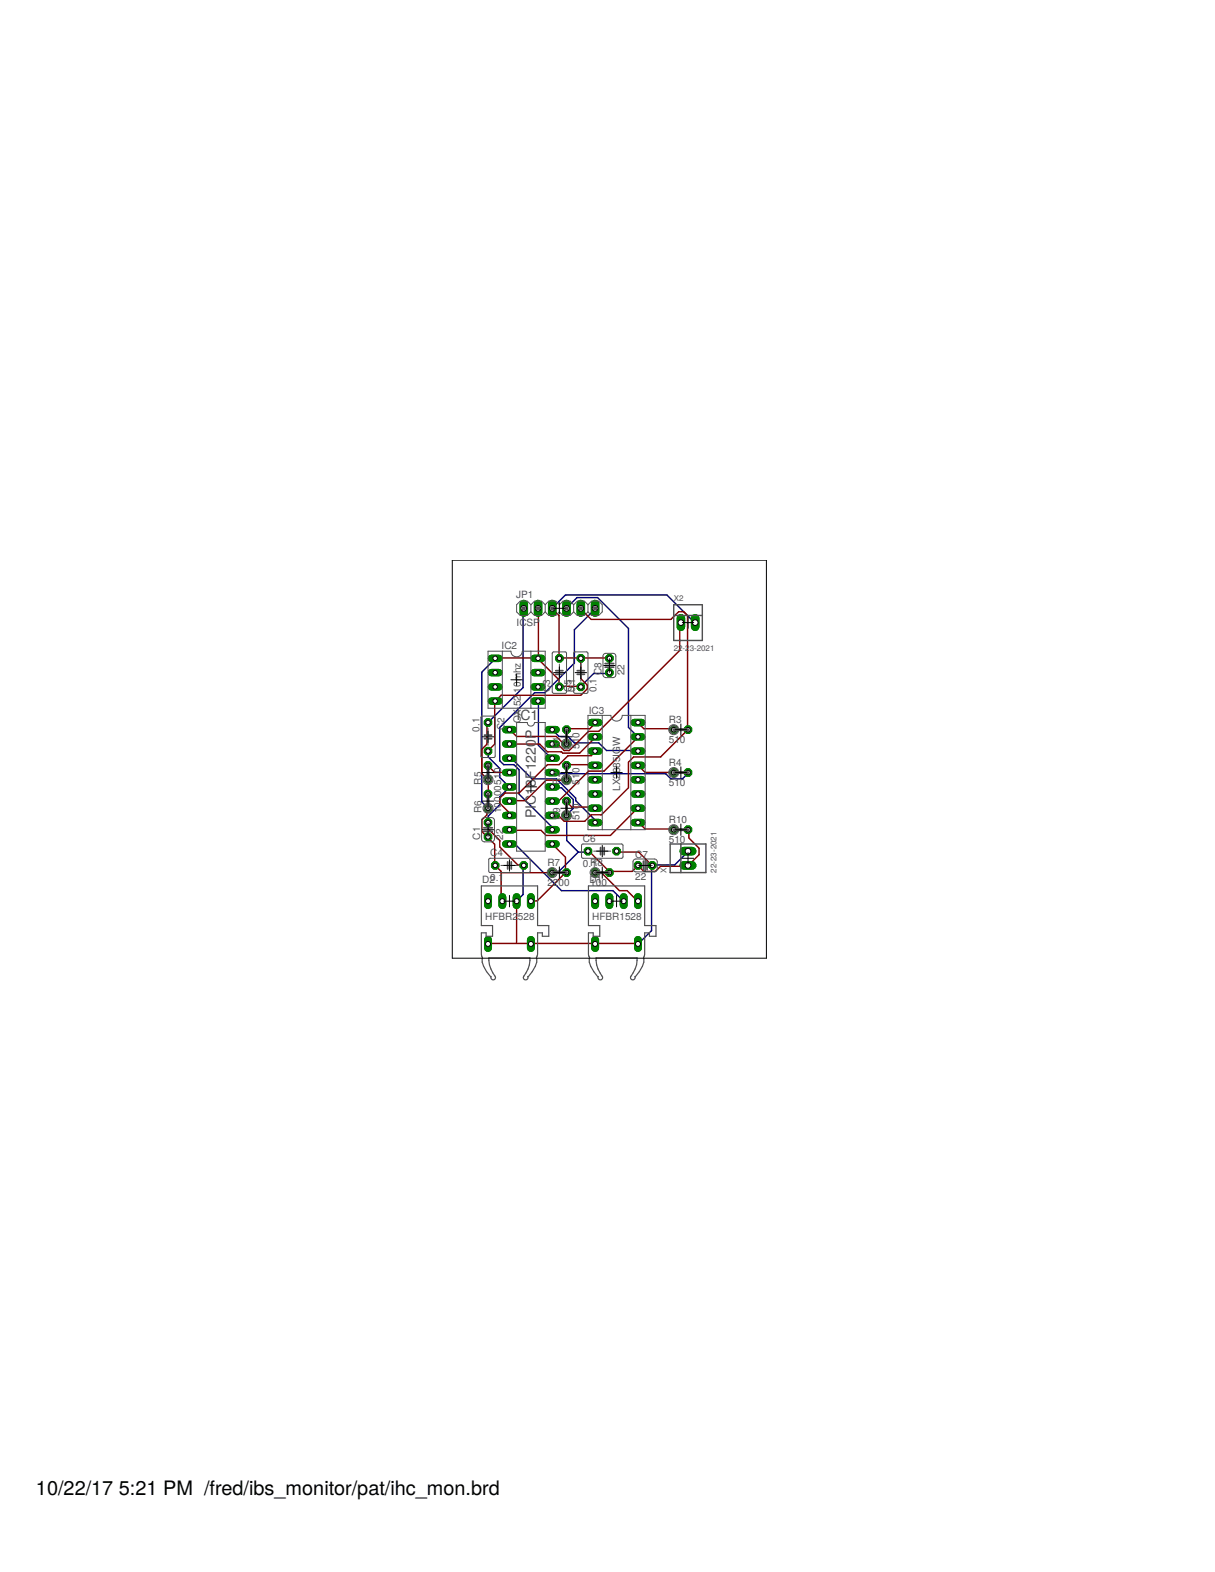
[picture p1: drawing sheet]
<svg xmlns="http://www.w3.org/2000/svg" width="216mm" height="279mm" viewBox="0 0 216 279" stroke-linecap="round" stroke-linejoin="round" font-family="sans-serif">
<defs><g id="words">
<g font-size="3.5">
<text x="6.4" y="265.7">10/22/17</text>
<text x="21.1" y="265.7">5:21 PM /fred/ibs_monitor/pat/ihc_mon.brd</text>
</g>
<g font-size="2.5" fill="#505050">
<text x="91.8" y="128">IC1</text>
<text x="95.2" y="139.8" transform="rotate(-90 95.2 139.8)">8F1220P</text>
<text x="95.2" y="145.4" transform="rotate(-90 95.2 145.4)">PIC1</text>
</g>
<g font-size="1.8" fill="#505050">
<text x="91.7" y="106.3">JP1</text>
<text x="91.8" y="111.3">ICSP</text>
<text x="89.1" y="115.4">IC2</text>
<text x="92.6" y="125.6" transform="rotate(-90 92.6 125.6)">52</text>
<text x="92.6" y="123.1" transform="rotate(-90 92.6 123.1)">10mhz</text>
<text x="97.8" y="123" transform="rotate(-90 97.8 123)">C3</text>
<text x="101.6" y="123" transform="rotate(-90 101.6 123)">C</text>
<text x="101.6" y="121.7" transform="rotate(-90 101.6 121.7)">5</text>
<text x="102.2" y="123" transform="rotate(-90 102.2 123)">0</text>
<text x="102.2" y="122" transform="rotate(-90 102.2 122)">.</text>
<text x="102.2" y="121.5" transform="rotate(-90 102.2 121.5)">1</text>
<text x="106" y="123" transform="rotate(-90 106 123)">0.1</text>
<text x="106.9" y="120" transform="rotate(-90 106.9 120)">C8</text>
<text x="111" y="120" transform="rotate(-90 111 120)">22</text>
<text x="85.2" y="130" transform="rotate(-90 85.2 130)">0.1</text>
<text x="89.6" y="129.8" transform="rotate(-90 89.6 129.8)">C2</text>
<text x="92.6" y="128.6" transform="rotate(-90 92.6 128.6)">OX-</text>
<text x="104.6" y="126.9">IC3</text>
<text x="118.9" y="128.5">R3</text>
<text x="99.5" y="133.1" transform="rotate(-90 99.5 133.1)">R1</text>
<text x="103" y="137.5" transform="rotate(-90 103 137.5)">0</text>
<text x="103" y="133.1" transform="rotate(-90 103 133.1)">510</text>
<text x="110.2" y="137.4" transform="rotate(-90 110.2 137.4)">885IGW</text>
<text x="118.9" y="136.1">R4</text>
<text x="118.9" y="132">510</text>
<text x="85.5" y="139.4" transform="rotate(-90 85.5 139.4)">R5</text>
<text x="99.5" y="139.4" transform="rotate(-90 99.5 139.4)">R</text>
<text x="99.5" y="138.2" transform="rotate(-90 99.5 138.2)">2</text>
<text x="103" y="139.4" transform="rotate(-90 103 139.4)">51</text>
<text x="110.2" y="140.6" transform="rotate(-90 110.2 140.6)">LX2</text>
<text x="118.9" y="139.6">510</text>
<text x="85.3" y="149.2" transform="rotate(-90 85.3 149.2)">C1</text>
<text x="85.5" y="144.5" transform="rotate(-90 85.5 144.5)">R6</text>
<text x="89" y="144.5" transform="rotate(-90 89 144.5)">10000510</text>
<text x="89.4" y="149.2" transform="rotate(-90 89.4 149.2)">22</text>
<text x="99.5" y="145.8" transform="rotate(-90 99.5 145.8)">R9</text>
<text x="103" y="145.8" transform="rotate(-90 103 145.8)">510</text>
<text x="103.6" y="149.6">C6</text>
<text x="118.9" y="146.3">R10</text>
<text x="118.9" y="149.8">510</text>
<text x="87.1" y="152.2">C</text>
<text x="88.4" y="152.2">4</text>
<text x="97.3" y="153.9">R7</text>
<text x="103.6" y="154.1">0.R8</text>
<text x="105.1" y="154.1">1</text>
<text x="112.9" y="152.4">C7</text>
<text x="85.7" y="157">D2</text>
<text x="87.1" y="156.6">0.1</text>
<text x="97.3" y="157.4">2200</text>
<text x="104.7" y="157">D1</text>
<text x="104.9" y="157.4">100</text>
<text x="112.9" y="156.5">22</text>
<text x="86.2" y="163.6">HFBR2</text>
<text x="92" y="163.6">528</text>
<text x="105.2" y="163.6">HFBR1528</text>
</g>
<g font-size="1.4" fill="#505050">
<text x="119.7" y="106.8">X2</text>
<text x="119.7" y="115.7">22-2</text>
<text x="122.6" y="115.7">3-2021</text>
<text x="118.4" y="155.1" transform="rotate(-90 118.4 155.1)">X1</text>
<text x="127.3" y="155.1" transform="rotate(-90 127.3 155.1)">22-23-2021</text>
</g>
</g></defs>
<g fill="none" stroke="#000080" stroke-width=".25">
<path d="M88 117l-2.4 2.5v23l1.1 1.2M93.1 108.1l-.2 .2v13.9l-6.2 6.2M98.1 108.1l2.4-2.4h18l5 5M100.7 108.1l1.8-1.9h3.7l5.5 5.5v17.6l1.7 1.7M105.7 108.1l-3.6 3.8v6l-5.3 5.2h-1.8l-6.2 6.2v5.9l.7 .7h1.8l.9 .9v4.4l5.8 5.7v.4l.1 .2M108.3 119.5l-.1 .2h-2.7l-2.3 2.4M86.7 133.5l.1 1 2 2.1v1.6l1.7 1.6-1.7 1.8v1.4l-2 2.1-.1 1.1M90.5 134.8h.4l3.6 3.6h4.4l3.4 3.5v.4l3.4 3.4v.5M95.6 124.6l.1 7.9 2.3 2.3h.1M98.1 137.3l.1 .2h20.1l.9 .9h2.1l1-1.1M98.1 129.7l1.2 1.2h1.6l1.2 1.1h4.3l1.4 1.4h5.5l.1 .1M98.1 139.8l.1 .2h1.6l2.1 2.1v1.6l-1.2 1.2v4.5l2.1 2"/>
<path d="M90.5 150l1.1 .1 8.2 8.2h9.1l1.9 1.9M93.1 153.8l-.2 .2v5l-1.1 1.2M102.8 151.4l-3.5 3.5h-1.1l-.1 .2M104.5 151.3l-.1 .1h-1.6M105.7 146.2h.1M122.3 151.3l-2.4 2.4h-3.9l-.2 .3v11.4l-2.4 2.4"/>
</g>
<circle cx="86.7" cy="148.7" r=".71" fill="#008000" stroke="#008000" stroke-width=".18"/>
<circle cx="86.7" cy="148.7" r=".4" fill="#fff" stroke="#000" stroke-width=".18"/>
<circle cx="86.7" cy="146.2" r=".71" fill="#008000" stroke="#008000" stroke-width=".18"/>
<circle cx="86.7" cy="146.2" r=".4" fill="#fff" stroke="#000" stroke-width=".18"/>
<circle cx="86.7" cy="128.4" r=".71" fill="#008000" stroke="#008000" stroke-width=".18"/>
<circle cx="86.7" cy="128.4" r=".4" fill="#fff" stroke="#000" stroke-width=".18"/>
<circle cx="86.7" cy="133.5" r=".71" fill="#008000" stroke="#008000" stroke-width=".18"/>
<circle cx="86.7" cy="133.5" r=".4" fill="#fff" stroke="#000" stroke-width=".18"/>
<circle cx="99.4" cy="122.1" r=".71" fill="#008000" stroke="#008000" stroke-width=".18"/>
<circle cx="99.4" cy="122.1" r=".4" fill="#fff" stroke="#000" stroke-width=".18"/>
<circle cx="99.4" cy="117" r=".71" fill="#008000" stroke="#008000" stroke-width=".18"/>
<circle cx="99.4" cy="117" r=".4" fill="#fff" stroke="#000" stroke-width=".18"/>
<circle cx="88" cy="153.8" r=".71" fill="#008000" stroke="#008000" stroke-width=".18"/>
<circle cx="88" cy="153.8" r=".4" fill="#fff" stroke="#000" stroke-width=".18"/>
<circle cx="93.1" cy="153.8" r=".71" fill="#008000" stroke="#008000" stroke-width=".18"/>
<circle cx="93.1" cy="153.8" r=".4" fill="#fff" stroke="#000" stroke-width=".18"/>
<circle cx="103.2" cy="122.1" r=".71" fill="#008000" stroke="#008000" stroke-width=".18"/>
<circle cx="103.2" cy="122.1" r=".4" fill="#fff" stroke="#000" stroke-width=".18"/>
<circle cx="103.2" cy="117" r=".71" fill="#008000" stroke="#008000" stroke-width=".18"/>
<circle cx="103.2" cy="117" r=".4" fill="#fff" stroke="#000" stroke-width=".18"/>
<path d="M113.4 159.4v1.5" fill="none" stroke="#008000" stroke-width="1.4"/>
<circle cx="113.4" cy="160.2" r=".44" fill="#fff" stroke="#000" stroke-width=".18"/>
<path d="M110.8 159.4v1.5" fill="none" stroke="#008000" stroke-width="1.4"/>
<circle cx="110.8" cy="160.2" r=".44" fill="#fff" stroke="#000" stroke-width=".18"/>
<path d="M108.3 159.4v1.5" fill="none" stroke="#008000" stroke-width="1.4"/>
<circle cx="108.3" cy="160.2" r=".44" fill="#fff" stroke="#000" stroke-width=".18"/>
<path d="M105.7 159.4v1.5" fill="none" stroke="#008000" stroke-width="1.4"/>
<circle cx="105.7" cy="160.2" r=".44" fill="#fff" stroke="#000" stroke-width=".18"/>
<path d="M105.7 167.1v1.4" fill="none" stroke="#008000" stroke-width="1.4"/>
<circle cx="105.7" cy="167.8" r=".44" fill="#fff" stroke="#000" stroke-width=".18"/>
<path d="M113.4 167.1v1.4" fill="none" stroke="#008000" stroke-width="1.4"/>
<circle cx="113.4" cy="167.8" r=".44" fill="#fff" stroke="#000" stroke-width=".18"/>
<path d="M94.3 159.4v1.5" fill="none" stroke="#008000" stroke-width="1.4"/>
<circle cx="94.3" cy="160.2" r=".44" fill="#fff" stroke="#000" stroke-width=".18"/>
<path d="M91.8 159.4v1.5" fill="none" stroke="#008000" stroke-width="1.4"/>
<circle cx="91.8" cy="160.2" r=".44" fill="#fff" stroke="#000" stroke-width=".18"/>
<path d="M89.3 159.4v1.5" fill="none" stroke="#008000" stroke-width="1.4"/>
<circle cx="89.3" cy="160.2" r=".44" fill="#fff" stroke="#000" stroke-width=".18"/>
<path d="M86.7 159.4v1.5" fill="none" stroke="#008000" stroke-width="1.4"/>
<circle cx="86.7" cy="160.2" r=".44" fill="#fff" stroke="#000" stroke-width=".18"/>
<path d="M86.7 167.1v1.4" fill="none" stroke="#008000" stroke-width="1.4"/>
<circle cx="86.7" cy="167.8" r=".44" fill="#fff" stroke="#000" stroke-width=".18"/>
<path d="M94.3 167.1v1.4" fill="none" stroke="#008000" stroke-width="1.4"/>
<circle cx="94.3" cy="167.8" r=".44" fill="#fff" stroke="#000" stroke-width=".18"/>
<path d="M89.9 129.7h1.3" fill="none" stroke="#008000" stroke-width="1.3"/>
<circle cx="90.5" cy="129.7" r=".4" fill="#fff" stroke="#000" stroke-width=".18"/>
<path d="M89.9 132.2h1.3" fill="none" stroke="#008000" stroke-width="1.3"/>
<circle cx="90.5" cy="132.2" r=".4" fill="#fff" stroke="#000" stroke-width=".18"/>
<path d="M89.9 134.8h1.3" fill="none" stroke="#008000" stroke-width="1.3"/>
<circle cx="90.5" cy="134.8" r=".4" fill="#fff" stroke="#000" stroke-width=".18"/>
<path d="M89.9 137.3h1.3" fill="none" stroke="#008000" stroke-width="1.3"/>
<circle cx="90.5" cy="137.3" r=".4" fill="#fff" stroke="#000" stroke-width=".18"/>
<path d="M89.9 139.8h1.3" fill="none" stroke="#008000" stroke-width="1.3"/>
<circle cx="90.5" cy="139.8" r=".4" fill="#fff" stroke="#000" stroke-width=".18"/>
<path d="M89.9 142.4h1.3" fill="none" stroke="#008000" stroke-width="1.3"/>
<circle cx="90.5" cy="142.4" r=".4" fill="#fff" stroke="#000" stroke-width=".18"/>
<path d="M89.9 144.9h1.3" fill="none" stroke="#008000" stroke-width="1.3"/>
<circle cx="90.5" cy="144.9" r=".4" fill="#fff" stroke="#000" stroke-width=".18"/>
<path d="M89.9 147.5h1.3" fill="none" stroke="#008000" stroke-width="1.3"/>
<circle cx="90.5" cy="147.5" r=".4" fill="#fff" stroke="#000" stroke-width=".18"/>
<path d="M89.9 150h1.3" fill="none" stroke="#008000" stroke-width="1.3"/>
<circle cx="90.5" cy="150" r=".4" fill="#fff" stroke="#000" stroke-width=".18"/>
<path d="M97.5 150h1.3" fill="none" stroke="#008000" stroke-width="1.3"/>
<circle cx="98.1" cy="150" r=".4" fill="#fff" stroke="#000" stroke-width=".18"/>
<path d="M97.5 147.5h1.3" fill="none" stroke="#008000" stroke-width="1.3"/>
<circle cx="98.1" cy="147.5" r=".4" fill="#fff" stroke="#000" stroke-width=".18"/>
<path d="M97.5 144.9h1.3" fill="none" stroke="#008000" stroke-width="1.3"/>
<circle cx="98.1" cy="144.9" r=".4" fill="#fff" stroke="#000" stroke-width=".18"/>
<path d="M97.5 142.4h1.3" fill="none" stroke="#008000" stroke-width="1.3"/>
<circle cx="98.1" cy="142.4" r=".4" fill="#fff" stroke="#000" stroke-width=".18"/>
<path d="M97.5 139.8h1.3" fill="none" stroke="#008000" stroke-width="1.3"/>
<circle cx="98.1" cy="139.8" r=".4" fill="#fff" stroke="#000" stroke-width=".18"/>
<path d="M97.5 137.3h1.3" fill="none" stroke="#008000" stroke-width="1.3"/>
<circle cx="98.1" cy="137.3" r=".4" fill="#fff" stroke="#000" stroke-width=".18"/>
<path d="M97.5 134.8h1.3" fill="none" stroke="#008000" stroke-width="1.3"/>
<circle cx="98.1" cy="134.8" r=".4" fill="#fff" stroke="#000" stroke-width=".18"/>
<path d="M97.5 132.2h1.3" fill="none" stroke="#008000" stroke-width="1.3"/>
<circle cx="98.1" cy="132.2" r=".4" fill="#fff" stroke="#000" stroke-width=".18"/>
<path d="M97.5 129.7h1.3" fill="none" stroke="#008000" stroke-width="1.3"/>
<circle cx="98.1" cy="129.7" r=".4" fill="#fff" stroke="#000" stroke-width=".18"/>
<path d="M87.3 117h1.3" fill="none" stroke="#008000" stroke-width="1.3"/>
<circle cx="88" cy="117" r=".4" fill="#fff" stroke="#000" stroke-width=".18"/>
<path d="M87.3 119.5h1.3" fill="none" stroke="#008000" stroke-width="1.3"/>
<circle cx="88" cy="119.5" r=".4" fill="#fff" stroke="#000" stroke-width=".18"/>
<path d="M94.9 124.6h1.4" fill="none" stroke="#008000" stroke-width="1.3"/>
<circle cx="95.6" cy="124.6" r=".4" fill="#fff" stroke="#000" stroke-width=".18"/>
<path d="M94.9 122.1h1.4" fill="none" stroke="#008000" stroke-width="1.3"/>
<circle cx="95.6" cy="122.1" r=".4" fill="#fff" stroke="#000" stroke-width=".18"/>
<path d="M87.3 122.1h1.3" fill="none" stroke="#008000" stroke-width="1.3"/>
<circle cx="88" cy="122.1" r=".4" fill="#fff" stroke="#000" stroke-width=".18"/>
<path d="M87.3 124.6h1.3" fill="none" stroke="#008000" stroke-width="1.3"/>
<circle cx="88" cy="124.6" r=".4" fill="#fff" stroke="#000" stroke-width=".18"/>
<path d="M94.9 119.5h1.4" fill="none" stroke="#008000" stroke-width="1.3"/>
<circle cx="95.6" cy="119.5" r=".4" fill="#fff" stroke="#000" stroke-width=".18"/>
<path d="M94.9 117h1.4" fill="none" stroke="#008000" stroke-width="1.3"/>
<circle cx="95.6" cy="117" r=".4" fill="#fff" stroke="#000" stroke-width=".18"/>
<path d="M105.1 128.4h1.3" fill="none" stroke="#008000" stroke-width="1.3"/>
<circle cx="105.7" cy="128.4" r=".4" fill="#fff" stroke="#000" stroke-width=".18"/>
<path d="M105.1 131h1.3" fill="none" stroke="#008000" stroke-width="1.3"/>
<circle cx="105.7" cy="131" r=".4" fill="#fff" stroke="#000" stroke-width=".18"/>
<path d="M105.1 138.6h1.3" fill="none" stroke="#008000" stroke-width="1.3"/>
<circle cx="105.7" cy="138.6" r=".4" fill="#fff" stroke="#000" stroke-width=".18"/>
<path d="M105.1 141.1h1.3" fill="none" stroke="#008000" stroke-width="1.3"/>
<circle cx="105.7" cy="141.1" r=".4" fill="#fff" stroke="#000" stroke-width=".18"/>
<path d="M105.1 133.5h1.3" fill="none" stroke="#008000" stroke-width="1.3"/>
<circle cx="105.7" cy="133.5" r=".4" fill="#fff" stroke="#000" stroke-width=".18"/>
<path d="M105.1 136h1.3" fill="none" stroke="#008000" stroke-width="1.3"/>
<circle cx="105.7" cy="136" r=".4" fill="#fff" stroke="#000" stroke-width=".18"/>
<path d="M105.1 143.7h1.3" fill="none" stroke="#008000" stroke-width="1.3"/>
<circle cx="105.7" cy="143.7" r=".4" fill="#fff" stroke="#000" stroke-width=".18"/>
<path d="M105.1 146.2h1.3" fill="none" stroke="#008000" stroke-width="1.3"/>
<circle cx="105.7" cy="146.2" r=".4" fill="#fff" stroke="#000" stroke-width=".18"/>
<path d="M112.7 146.2h1.3" fill="none" stroke="#008000" stroke-width="1.3"/>
<circle cx="113.4" cy="146.2" r=".4" fill="#fff" stroke="#000" stroke-width=".18"/>
<path d="M112.7 143.7h1.3" fill="none" stroke="#008000" stroke-width="1.3"/>
<circle cx="113.4" cy="143.7" r=".4" fill="#fff" stroke="#000" stroke-width=".18"/>
<path d="M112.7 141.1h1.3" fill="none" stroke="#008000" stroke-width="1.3"/>
<circle cx="113.4" cy="141.1" r=".4" fill="#fff" stroke="#000" stroke-width=".18"/>
<path d="M112.7 138.6h1.3" fill="none" stroke="#008000" stroke-width="1.3"/>
<circle cx="113.4" cy="138.6" r=".4" fill="#fff" stroke="#000" stroke-width=".18"/>
<path d="M112.7 136h1.3" fill="none" stroke="#008000" stroke-width="1.3"/>
<circle cx="113.4" cy="136" r=".4" fill="#fff" stroke="#000" stroke-width=".18"/>
<path d="M112.7 133.5h1.3" fill="none" stroke="#008000" stroke-width="1.3"/>
<circle cx="113.4" cy="133.5" r=".4" fill="#fff" stroke="#000" stroke-width=".18"/>
<path d="M112.7 131h1.3" fill="none" stroke="#008000" stroke-width="1.3"/>
<circle cx="113.4" cy="131" r=".4" fill="#fff" stroke="#000" stroke-width=".18"/>
<path d="M112.7 128.4h1.3" fill="none" stroke="#008000" stroke-width="1.3"/>
<circle cx="113.4" cy="128.4" r=".4" fill="#fff" stroke="#000" stroke-width=".18"/>
<path d="M93.1 107.4v1.5" fill="none" stroke="#008000" stroke-width="1.5"/>
<circle cx="93.1" cy="108.1" r=".51" fill="#fff" stroke="#000" stroke-width=".18"/>
<path d="M95.6 107.4v1.5" fill="none" stroke="#008000" stroke-width="1.5"/>
<circle cx="95.6" cy="108.1" r=".51" fill="#fff" stroke="#000" stroke-width=".18"/>
<path d="M98.1 107.4v1.5" fill="none" stroke="#008000" stroke-width="1.5"/>
<circle cx="98.1" cy="108.1" r=".51" fill="#fff" stroke="#000" stroke-width=".18"/>
<path d="M100.7 107.4v1.5" fill="none" stroke="#008000" stroke-width="1.5"/>
<circle cx="100.7" cy="108.1" r=".51" fill="#fff" stroke="#000" stroke-width=".18"/>
<path d="M103.2 107.4v1.5" fill="none" stroke="#008000" stroke-width="1.5"/>
<circle cx="103.2" cy="108.1" r=".51" fill="#fff" stroke="#000" stroke-width=".18"/>
<path d="M105.7 107.4v1.5" fill="none" stroke="#008000" stroke-width="1.5"/>
<circle cx="105.7" cy="108.1" r=".51" fill="#fff" stroke="#000" stroke-width=".18"/>
<circle cx="100.7" cy="132.2" r=".71" fill="#008000" stroke="#008000" stroke-width=".18"/>
<circle cx="100.7" cy="132.2" r=".4" fill="#fff" stroke="#000" stroke-width=".18"/>
<circle cx="100.7" cy="129.7" r=".71" fill="#008000" stroke="#008000" stroke-width=".18"/>
<circle cx="100.7" cy="129.7" r=".4" fill="#fff" stroke="#000" stroke-width=".18"/>
<circle cx="100.7" cy="138.6" r=".71" fill="#008000" stroke="#008000" stroke-width=".18"/>
<circle cx="100.7" cy="138.6" r=".4" fill="#fff" stroke="#000" stroke-width=".18"/>
<circle cx="100.7" cy="136" r=".71" fill="#008000" stroke="#008000" stroke-width=".18"/>
<circle cx="100.7" cy="136" r=".4" fill="#fff" stroke="#000" stroke-width=".18"/>
<circle cx="119.7" cy="129.7" r=".71" fill="#008000" stroke="#008000" stroke-width=".18"/>
<circle cx="119.7" cy="129.7" r=".4" fill="#fff" stroke="#000" stroke-width=".18"/>
<circle cx="122.3" cy="129.7" r=".71" fill="#008000" stroke="#008000" stroke-width=".18"/>
<circle cx="122.3" cy="129.7" r=".4" fill="#fff" stroke="#000" stroke-width=".18"/>
<circle cx="119.7" cy="137.3" r=".71" fill="#008000" stroke="#008000" stroke-width=".18"/>
<circle cx="119.7" cy="137.3" r=".4" fill="#fff" stroke="#000" stroke-width=".18"/>
<circle cx="122.3" cy="137.3" r=".71" fill="#008000" stroke="#008000" stroke-width=".18"/>
<circle cx="122.3" cy="137.3" r=".4" fill="#fff" stroke="#000" stroke-width=".18"/>
<circle cx="86.7" cy="138.6" r=".71" fill="#008000" stroke="#008000" stroke-width=".18"/>
<circle cx="86.7" cy="138.6" r=".4" fill="#fff" stroke="#000" stroke-width=".18"/>
<circle cx="86.7" cy="136" r=".71" fill="#008000" stroke="#008000" stroke-width=".18"/>
<circle cx="86.7" cy="136" r=".4" fill="#fff" stroke="#000" stroke-width=".18"/>
<circle cx="86.7" cy="143.7" r=".71" fill="#008000" stroke="#008000" stroke-width=".18"/>
<circle cx="86.7" cy="143.7" r=".4" fill="#fff" stroke="#000" stroke-width=".18"/>
<circle cx="86.7" cy="141.1" r=".71" fill="#008000" stroke="#008000" stroke-width=".18"/>
<circle cx="86.7" cy="141.1" r=".4" fill="#fff" stroke="#000" stroke-width=".18"/>
<circle cx="98.1" cy="155.1" r=".71" fill="#008000" stroke="#008000" stroke-width=".18"/>
<circle cx="98.1" cy="155.1" r=".4" fill="#fff" stroke="#000" stroke-width=".18"/>
<circle cx="100.7" cy="155.1" r=".71" fill="#008000" stroke="#008000" stroke-width=".18"/>
<circle cx="100.7" cy="155.1" r=".4" fill="#fff" stroke="#000" stroke-width=".18"/>
<circle cx="105.7" cy="155.1" r=".71" fill="#008000" stroke="#008000" stroke-width=".18"/>
<circle cx="105.7" cy="155.1" r=".4" fill="#fff" stroke="#000" stroke-width=".18"/>
<circle cx="108.3" cy="155.1" r=".71" fill="#008000" stroke="#008000" stroke-width=".18"/>
<circle cx="108.3" cy="155.1" r=".4" fill="#fff" stroke="#000" stroke-width=".18"/>
<circle cx="100.7" cy="144.9" r=".71" fill="#008000" stroke="#008000" stroke-width=".18"/>
<circle cx="100.7" cy="144.9" r=".4" fill="#fff" stroke="#000" stroke-width=".18"/>
<circle cx="100.7" cy="142.4" r=".71" fill="#008000" stroke="#008000" stroke-width=".18"/>
<circle cx="100.7" cy="142.4" r=".4" fill="#fff" stroke="#000" stroke-width=".18"/>
<circle cx="119.7" cy="147.5" r=".71" fill="#008000" stroke="#008000" stroke-width=".18"/>
<circle cx="119.7" cy="147.5" r=".4" fill="#fff" stroke="#000" stroke-width=".18"/>
<circle cx="122.3" cy="147.5" r=".71" fill="#008000" stroke="#008000" stroke-width=".18"/>
<circle cx="122.3" cy="147.5" r=".4" fill="#fff" stroke="#000" stroke-width=".18"/>
<path d="M121.5 153.8h1.5" fill="none" stroke="#008000" stroke-width="1.5"/>
<circle cx="122.3" cy="153.8" r=".51" fill="#fff" stroke="#000" stroke-width=".18"/>
<path d="M121.5 151.3h1.5" fill="none" stroke="#008000" stroke-width="1.5"/>
<circle cx="122.3" cy="151.3" r=".51" fill="#fff" stroke="#000" stroke-width=".18"/>
<circle cx="104.5" cy="151.3" r=".71" fill="#008000" stroke="#008000" stroke-width=".18"/>
<circle cx="104.5" cy="151.3" r=".4" fill="#fff" stroke="#000" stroke-width=".18"/>
<circle cx="109.6" cy="151.3" r=".71" fill="#008000" stroke="#008000" stroke-width=".18"/>
<circle cx="109.6" cy="151.3" r=".4" fill="#fff" stroke="#000" stroke-width=".18"/>
<circle cx="113.4" cy="153.8" r=".71" fill="#008000" stroke="#008000" stroke-width=".18"/>
<circle cx="113.4" cy="153.8" r=".4" fill="#fff" stroke="#000" stroke-width=".18"/>
<circle cx="115.9" cy="153.8" r=".71" fill="#008000" stroke="#008000" stroke-width=".18"/>
<circle cx="115.9" cy="153.8" r=".4" fill="#fff" stroke="#000" stroke-width=".18"/>
<path d="M121 109.9v1.5" fill="none" stroke="#008000" stroke-width="1.5"/>
<circle cx="121" cy="110.7" r=".51" fill="#fff" stroke="#000" stroke-width=".18"/>
<path d="M123.5 109.9v1.5" fill="none" stroke="#008000" stroke-width="1.5"/>
<circle cx="123.5" cy="110.7" r=".51" fill="#fff" stroke="#000" stroke-width=".18"/>
<circle cx="108.3" cy="119.5" r=".71" fill="#008000" stroke="#008000" stroke-width=".18"/>
<circle cx="108.3" cy="119.5" r=".4" fill="#fff" stroke="#000" stroke-width=".18"/>
<circle cx="108.3" cy="117" r=".71" fill="#008000" stroke="#008000" stroke-width=".18"/>
<circle cx="108.3" cy="117" r=".4" fill="#fff" stroke="#000" stroke-width=".18"/>
<g fill="none" stroke="#800000" stroke-width=".25">
<path d="M88 117h7.6M95.6 117l3.7 3.8 .1 1.3 .2-.1h3.6v.1M95.6 108.1v8.9M98.1 108.1l1.2 1.3 .1 7.6h8.9M103.2 108.1v.2l1.9 1.8h14.1l1.4-1.4h.9l.7 .7 .1 20.3-4.9 4.8h-4.8l-.9 1v4.5l-4.8 4.8h-1.8l-1.2 1.2h-3.7l-.9-.9h-1.1l-.1-.2M103.2 116.9v3.7l1.2 1.2v.6l-1.2 1.2h-14.2l-1 1-.1 7.6-1.2 1.3M121 110.7l-.2 .1v4.8l-14.4 14.4h-1.8l-3.4 3.4h-1l-1.1-1.2h-1M86.7 136l1.2 1.3h2.6M86.7 128.4l-.2 .2v3.6l-.9 1v4.3l1.2 1.2-.1 2.4M90.5 129.7l1.3 1.2h7.1l1.1 1.1h.5l.2 .2M100.7 136v-.1h5v.1M100.7 138.6l-3.7 .1-3.6 3.6-2.9 .1"/>
<path d="M105.7 128.4v.2l-.9 .9h-4.1v.2M105.7 133.5l-.6 .8h-4.2l-1.6 1.6h-2l-5.1 5h-2.5l-.9 1v.9l1.6 1.6 .1 .5M105.7 131v.1l-2.7 2.8h-3l-.2-.3h-2.5l-1.4-1.4h-5.4M113.4 128.4l1 1.1h5.3v.2M113.4 136l1.2 1.3h5.1M113.4 131l-6.1 6.1h-2.7l-5.3 5.2-1.2 .1M86.7 146.2l.1 1.1 2 2.1v1.1l3.2 3.2 1.1 .1M86.7 143.7h-.2v1.1l-.9 .9v2.1l.9 .9h.2l.1 .2 1.1 1.2v3.6l1.1 1.2v5.2l.3 .1M98.1 150l2.4 2.4v2.5l.2 .2h-.2l-5.1 5-1.1 .1M98.1 155.1h-9.1M100.7 142.4l.9 1h4.1v.3M105.7 155.1h1.2l3.2 3.2h1.3l2 1.9"/>
<path d="M109.6 151.3v.1h3.9l2.4 2.4M113.4 143.7l-4.9 4.8h-11.5l-.9-.9h-5.4l-.2-.1M113.4 146.2l1.2 1.1h5.1v.2M122.3 147.5l.1 .1v1.3l1.8 1.9v1.1l-2 2.1h-4.8l-.9 .9h-2.1l-1-1.1-1 1.1h-3.9l-.2 .2-.1-.2-3.6-3.7-.1 .1M86.7 167.8h26.7M91.8 160.2v7.5"/>
</g>
<circle cx="86.7" cy="148.7" r=".71" fill="#008000" stroke="#008000" stroke-width=".18"/>
<circle cx="86.7" cy="148.7" r=".4" fill="#fff" stroke="#000" stroke-width=".18"/>
<circle cx="86.7" cy="146.2" r=".71" fill="#008000" stroke="#008000" stroke-width=".18"/>
<circle cx="86.7" cy="146.2" r=".4" fill="#fff" stroke="#000" stroke-width=".18"/>
<circle cx="86.7" cy="128.4" r=".71" fill="#008000" stroke="#008000" stroke-width=".18"/>
<circle cx="86.7" cy="128.4" r=".4" fill="#fff" stroke="#000" stroke-width=".18"/>
<circle cx="86.7" cy="133.5" r=".71" fill="#008000" stroke="#008000" stroke-width=".18"/>
<circle cx="86.7" cy="133.5" r=".4" fill="#fff" stroke="#000" stroke-width=".18"/>
<circle cx="99.4" cy="122.1" r=".71" fill="#008000" stroke="#008000" stroke-width=".18"/>
<circle cx="99.4" cy="122.1" r=".4" fill="#fff" stroke="#000" stroke-width=".18"/>
<circle cx="99.4" cy="117" r=".71" fill="#008000" stroke="#008000" stroke-width=".18"/>
<circle cx="99.4" cy="117" r=".4" fill="#fff" stroke="#000" stroke-width=".18"/>
<circle cx="88" cy="153.8" r=".71" fill="#008000" stroke="#008000" stroke-width=".18"/>
<circle cx="88" cy="153.8" r=".4" fill="#fff" stroke="#000" stroke-width=".18"/>
<circle cx="93.1" cy="153.8" r=".71" fill="#008000" stroke="#008000" stroke-width=".18"/>
<circle cx="93.1" cy="153.8" r=".4" fill="#fff" stroke="#000" stroke-width=".18"/>
<circle cx="103.2" cy="122.1" r=".71" fill="#008000" stroke="#008000" stroke-width=".18"/>
<circle cx="103.2" cy="122.1" r=".4" fill="#fff" stroke="#000" stroke-width=".18"/>
<circle cx="103.2" cy="117" r=".71" fill="#008000" stroke="#008000" stroke-width=".18"/>
<circle cx="103.2" cy="117" r=".4" fill="#fff" stroke="#000" stroke-width=".18"/>
<path d="M113.4 159.4v1.5" fill="none" stroke="#008000" stroke-width="1.4"/>
<circle cx="113.4" cy="160.2" r=".44" fill="#fff" stroke="#000" stroke-width=".18"/>
<path d="M110.8 159.4v1.5" fill="none" stroke="#008000" stroke-width="1.4"/>
<circle cx="110.8" cy="160.2" r=".44" fill="#fff" stroke="#000" stroke-width=".18"/>
<path d="M108.3 159.4v1.5" fill="none" stroke="#008000" stroke-width="1.4"/>
<circle cx="108.3" cy="160.2" r=".44" fill="#fff" stroke="#000" stroke-width=".18"/>
<path d="M105.7 159.4v1.5" fill="none" stroke="#008000" stroke-width="1.4"/>
<circle cx="105.7" cy="160.2" r=".44" fill="#fff" stroke="#000" stroke-width=".18"/>
<path d="M105.7 167.1v1.4" fill="none" stroke="#008000" stroke-width="1.4"/>
<circle cx="105.7" cy="167.8" r=".44" fill="#fff" stroke="#000" stroke-width=".18"/>
<path d="M113.4 167.1v1.4" fill="none" stroke="#008000" stroke-width="1.4"/>
<circle cx="113.4" cy="167.8" r=".44" fill="#fff" stroke="#000" stroke-width=".18"/>
<path d="M94.3 159.4v1.5" fill="none" stroke="#008000" stroke-width="1.4"/>
<circle cx="94.3" cy="160.2" r=".44" fill="#fff" stroke="#000" stroke-width=".18"/>
<path d="M91.8 159.4v1.5" fill="none" stroke="#008000" stroke-width="1.4"/>
<circle cx="91.8" cy="160.2" r=".44" fill="#fff" stroke="#000" stroke-width=".18"/>
<path d="M89.3 159.4v1.5" fill="none" stroke="#008000" stroke-width="1.4"/>
<circle cx="89.3" cy="160.2" r=".44" fill="#fff" stroke="#000" stroke-width=".18"/>
<path d="M86.7 159.4v1.5" fill="none" stroke="#008000" stroke-width="1.4"/>
<circle cx="86.7" cy="160.2" r=".44" fill="#fff" stroke="#000" stroke-width=".18"/>
<path d="M86.7 167.1v1.4" fill="none" stroke="#008000" stroke-width="1.4"/>
<circle cx="86.7" cy="167.8" r=".44" fill="#fff" stroke="#000" stroke-width=".18"/>
<path d="M94.3 167.1v1.4" fill="none" stroke="#008000" stroke-width="1.4"/>
<circle cx="94.3" cy="167.8" r=".44" fill="#fff" stroke="#000" stroke-width=".18"/>
<path d="M89.9 129.7h1.3" fill="none" stroke="#008000" stroke-width="1.3"/>
<circle cx="90.5" cy="129.7" r=".4" fill="#fff" stroke="#000" stroke-width=".18"/>
<path d="M89.9 132.2h1.3" fill="none" stroke="#008000" stroke-width="1.3"/>
<circle cx="90.5" cy="132.2" r=".4" fill="#fff" stroke="#000" stroke-width=".18"/>
<path d="M89.9 134.8h1.3" fill="none" stroke="#008000" stroke-width="1.3"/>
<circle cx="90.5" cy="134.8" r=".4" fill="#fff" stroke="#000" stroke-width=".18"/>
<path d="M89.9 137.3h1.3" fill="none" stroke="#008000" stroke-width="1.3"/>
<circle cx="90.5" cy="137.3" r=".4" fill="#fff" stroke="#000" stroke-width=".18"/>
<path d="M89.9 139.8h1.3" fill="none" stroke="#008000" stroke-width="1.3"/>
<circle cx="90.5" cy="139.8" r=".4" fill="#fff" stroke="#000" stroke-width=".18"/>
<path d="M89.9 142.4h1.3" fill="none" stroke="#008000" stroke-width="1.3"/>
<circle cx="90.5" cy="142.4" r=".4" fill="#fff" stroke="#000" stroke-width=".18"/>
<path d="M89.9 144.9h1.3" fill="none" stroke="#008000" stroke-width="1.3"/>
<circle cx="90.5" cy="144.9" r=".4" fill="#fff" stroke="#000" stroke-width=".18"/>
<path d="M89.9 147.5h1.3" fill="none" stroke="#008000" stroke-width="1.3"/>
<circle cx="90.5" cy="147.5" r=".4" fill="#fff" stroke="#000" stroke-width=".18"/>
<path d="M89.9 150h1.3" fill="none" stroke="#008000" stroke-width="1.3"/>
<circle cx="90.5" cy="150" r=".4" fill="#fff" stroke="#000" stroke-width=".18"/>
<path d="M97.5 150h1.3" fill="none" stroke="#008000" stroke-width="1.3"/>
<circle cx="98.1" cy="150" r=".4" fill="#fff" stroke="#000" stroke-width=".18"/>
<path d="M97.5 147.5h1.3" fill="none" stroke="#008000" stroke-width="1.3"/>
<circle cx="98.1" cy="147.5" r=".4" fill="#fff" stroke="#000" stroke-width=".18"/>
<path d="M97.5 144.9h1.3" fill="none" stroke="#008000" stroke-width="1.3"/>
<circle cx="98.1" cy="144.9" r=".4" fill="#fff" stroke="#000" stroke-width=".18"/>
<path d="M97.5 142.4h1.3" fill="none" stroke="#008000" stroke-width="1.3"/>
<circle cx="98.1" cy="142.4" r=".4" fill="#fff" stroke="#000" stroke-width=".18"/>
<path d="M97.5 139.8h1.3" fill="none" stroke="#008000" stroke-width="1.3"/>
<circle cx="98.1" cy="139.8" r=".4" fill="#fff" stroke="#000" stroke-width=".18"/>
<path d="M97.5 137.3h1.3" fill="none" stroke="#008000" stroke-width="1.3"/>
<circle cx="98.1" cy="137.3" r=".4" fill="#fff" stroke="#000" stroke-width=".18"/>
<path d="M97.5 134.8h1.3" fill="none" stroke="#008000" stroke-width="1.3"/>
<circle cx="98.1" cy="134.8" r=".4" fill="#fff" stroke="#000" stroke-width=".18"/>
<path d="M97.5 132.2h1.3" fill="none" stroke="#008000" stroke-width="1.3"/>
<circle cx="98.1" cy="132.2" r=".4" fill="#fff" stroke="#000" stroke-width=".18"/>
<path d="M97.5 129.7h1.3" fill="none" stroke="#008000" stroke-width="1.3"/>
<circle cx="98.1" cy="129.7" r=".4" fill="#fff" stroke="#000" stroke-width=".18"/>
<path d="M87.3 117h1.3" fill="none" stroke="#008000" stroke-width="1.3"/>
<circle cx="88" cy="117" r=".4" fill="#fff" stroke="#000" stroke-width=".18"/>
<path d="M87.3 119.5h1.3" fill="none" stroke="#008000" stroke-width="1.3"/>
<circle cx="88" cy="119.5" r=".4" fill="#fff" stroke="#000" stroke-width=".18"/>
<path d="M94.9 124.6h1.4" fill="none" stroke="#008000" stroke-width="1.3"/>
<circle cx="95.6" cy="124.6" r=".4" fill="#fff" stroke="#000" stroke-width=".18"/>
<path d="M94.9 122.1h1.4" fill="none" stroke="#008000" stroke-width="1.3"/>
<circle cx="95.6" cy="122.1" r=".4" fill="#fff" stroke="#000" stroke-width=".18"/>
<path d="M87.3 122.1h1.3" fill="none" stroke="#008000" stroke-width="1.3"/>
<circle cx="88" cy="122.1" r=".4" fill="#fff" stroke="#000" stroke-width=".18"/>
<path d="M87.3 124.6h1.3" fill="none" stroke="#008000" stroke-width="1.3"/>
<circle cx="88" cy="124.6" r=".4" fill="#fff" stroke="#000" stroke-width=".18"/>
<path d="M94.9 119.5h1.4" fill="none" stroke="#008000" stroke-width="1.3"/>
<circle cx="95.6" cy="119.5" r=".4" fill="#fff" stroke="#000" stroke-width=".18"/>
<path d="M94.9 117h1.4" fill="none" stroke="#008000" stroke-width="1.3"/>
<circle cx="95.6" cy="117" r=".4" fill="#fff" stroke="#000" stroke-width=".18"/>
<path d="M105.1 128.4h1.3" fill="none" stroke="#008000" stroke-width="1.3"/>
<circle cx="105.7" cy="128.4" r=".4" fill="#fff" stroke="#000" stroke-width=".18"/>
<path d="M105.1 131h1.3" fill="none" stroke="#008000" stroke-width="1.3"/>
<circle cx="105.7" cy="131" r=".4" fill="#fff" stroke="#000" stroke-width=".18"/>
<path d="M105.1 138.6h1.3" fill="none" stroke="#008000" stroke-width="1.3"/>
<circle cx="105.7" cy="138.6" r=".4" fill="#fff" stroke="#000" stroke-width=".18"/>
<path d="M105.1 141.1h1.3" fill="none" stroke="#008000" stroke-width="1.3"/>
<circle cx="105.7" cy="141.1" r=".4" fill="#fff" stroke="#000" stroke-width=".18"/>
<path d="M105.1 133.5h1.3" fill="none" stroke="#008000" stroke-width="1.3"/>
<circle cx="105.7" cy="133.5" r=".4" fill="#fff" stroke="#000" stroke-width=".18"/>
<path d="M105.1 136h1.3" fill="none" stroke="#008000" stroke-width="1.3"/>
<circle cx="105.7" cy="136" r=".4" fill="#fff" stroke="#000" stroke-width=".18"/>
<path d="M105.1 143.7h1.3" fill="none" stroke="#008000" stroke-width="1.3"/>
<circle cx="105.7" cy="143.7" r=".4" fill="#fff" stroke="#000" stroke-width=".18"/>
<path d="M105.1 146.2h1.3" fill="none" stroke="#008000" stroke-width="1.3"/>
<circle cx="105.7" cy="146.2" r=".4" fill="#fff" stroke="#000" stroke-width=".18"/>
<path d="M112.7 146.2h1.3" fill="none" stroke="#008000" stroke-width="1.3"/>
<circle cx="113.4" cy="146.2" r=".4" fill="#fff" stroke="#000" stroke-width=".18"/>
<path d="M112.7 143.7h1.3" fill="none" stroke="#008000" stroke-width="1.3"/>
<circle cx="113.4" cy="143.7" r=".4" fill="#fff" stroke="#000" stroke-width=".18"/>
<path d="M112.7 141.1h1.3" fill="none" stroke="#008000" stroke-width="1.3"/>
<circle cx="113.4" cy="141.1" r=".4" fill="#fff" stroke="#000" stroke-width=".18"/>
<path d="M112.7 138.6h1.3" fill="none" stroke="#008000" stroke-width="1.3"/>
<circle cx="113.4" cy="138.6" r=".4" fill="#fff" stroke="#000" stroke-width=".18"/>
<path d="M112.7 136h1.3" fill="none" stroke="#008000" stroke-width="1.3"/>
<circle cx="113.4" cy="136" r=".4" fill="#fff" stroke="#000" stroke-width=".18"/>
<path d="M112.7 133.5h1.3" fill="none" stroke="#008000" stroke-width="1.3"/>
<circle cx="113.4" cy="133.5" r=".4" fill="#fff" stroke="#000" stroke-width=".18"/>
<path d="M112.7 131h1.3" fill="none" stroke="#008000" stroke-width="1.3"/>
<circle cx="113.4" cy="131" r=".4" fill="#fff" stroke="#000" stroke-width=".18"/>
<path d="M112.7 128.4h1.3" fill="none" stroke="#008000" stroke-width="1.3"/>
<circle cx="113.4" cy="128.4" r=".4" fill="#fff" stroke="#000" stroke-width=".18"/>
<path d="M93.1 107.4v1.5" fill="none" stroke="#008000" stroke-width="1.5"/>
<circle cx="93.1" cy="108.1" r=".51" fill="#fff" stroke="#000" stroke-width=".18"/>
<path d="M95.6 107.4v1.5" fill="none" stroke="#008000" stroke-width="1.5"/>
<circle cx="95.6" cy="108.1" r=".51" fill="#fff" stroke="#000" stroke-width=".18"/>
<path d="M98.1 107.4v1.5" fill="none" stroke="#008000" stroke-width="1.5"/>
<circle cx="98.1" cy="108.1" r=".51" fill="#fff" stroke="#000" stroke-width=".18"/>
<path d="M100.7 107.4v1.5" fill="none" stroke="#008000" stroke-width="1.5"/>
<circle cx="100.7" cy="108.1" r=".51" fill="#fff" stroke="#000" stroke-width=".18"/>
<path d="M103.2 107.4v1.5" fill="none" stroke="#008000" stroke-width="1.5"/>
<circle cx="103.2" cy="108.1" r=".51" fill="#fff" stroke="#000" stroke-width=".18"/>
<path d="M105.7 107.4v1.5" fill="none" stroke="#008000" stroke-width="1.5"/>
<circle cx="105.7" cy="108.1" r=".51" fill="#fff" stroke="#000" stroke-width=".18"/>
<circle cx="100.7" cy="132.2" r=".71" fill="#008000" stroke="#008000" stroke-width=".18"/>
<circle cx="100.7" cy="132.2" r=".4" fill="#fff" stroke="#000" stroke-width=".18"/>
<circle cx="100.7" cy="129.7" r=".71" fill="#008000" stroke="#008000" stroke-width=".18"/>
<circle cx="100.7" cy="129.7" r=".4" fill="#fff" stroke="#000" stroke-width=".18"/>
<circle cx="100.7" cy="138.6" r=".71" fill="#008000" stroke="#008000" stroke-width=".18"/>
<circle cx="100.7" cy="138.6" r=".4" fill="#fff" stroke="#000" stroke-width=".18"/>
<circle cx="100.7" cy="136" r=".71" fill="#008000" stroke="#008000" stroke-width=".18"/>
<circle cx="100.7" cy="136" r=".4" fill="#fff" stroke="#000" stroke-width=".18"/>
<circle cx="119.7" cy="129.7" r=".71" fill="#008000" stroke="#008000" stroke-width=".18"/>
<circle cx="119.7" cy="129.7" r=".4" fill="#fff" stroke="#000" stroke-width=".18"/>
<circle cx="122.3" cy="129.7" r=".71" fill="#008000" stroke="#008000" stroke-width=".18"/>
<circle cx="122.3" cy="129.7" r=".4" fill="#fff" stroke="#000" stroke-width=".18"/>
<circle cx="119.7" cy="137.3" r=".71" fill="#008000" stroke="#008000" stroke-width=".18"/>
<circle cx="119.7" cy="137.3" r=".4" fill="#fff" stroke="#000" stroke-width=".18"/>
<circle cx="122.3" cy="137.3" r=".71" fill="#008000" stroke="#008000" stroke-width=".18"/>
<circle cx="122.3" cy="137.3" r=".4" fill="#fff" stroke="#000" stroke-width=".18"/>
<circle cx="86.7" cy="138.6" r=".71" fill="#008000" stroke="#008000" stroke-width=".18"/>
<circle cx="86.7" cy="138.6" r=".4" fill="#fff" stroke="#000" stroke-width=".18"/>
<circle cx="86.7" cy="136" r=".71" fill="#008000" stroke="#008000" stroke-width=".18"/>
<circle cx="86.7" cy="136" r=".4" fill="#fff" stroke="#000" stroke-width=".18"/>
<circle cx="86.7" cy="143.7" r=".71" fill="#008000" stroke="#008000" stroke-width=".18"/>
<circle cx="86.7" cy="143.7" r=".4" fill="#fff" stroke="#000" stroke-width=".18"/>
<circle cx="86.7" cy="141.1" r=".71" fill="#008000" stroke="#008000" stroke-width=".18"/>
<circle cx="86.7" cy="141.1" r=".4" fill="#fff" stroke="#000" stroke-width=".18"/>
<circle cx="98.1" cy="155.1" r=".71" fill="#008000" stroke="#008000" stroke-width=".18"/>
<circle cx="98.1" cy="155.1" r=".4" fill="#fff" stroke="#000" stroke-width=".18"/>
<circle cx="100.7" cy="155.1" r=".71" fill="#008000" stroke="#008000" stroke-width=".18"/>
<circle cx="100.7" cy="155.1" r=".4" fill="#fff" stroke="#000" stroke-width=".18"/>
<circle cx="105.7" cy="155.1" r=".71" fill="#008000" stroke="#008000" stroke-width=".18"/>
<circle cx="105.7" cy="155.1" r=".4" fill="#fff" stroke="#000" stroke-width=".18"/>
<circle cx="108.3" cy="155.1" r=".71" fill="#008000" stroke="#008000" stroke-width=".18"/>
<circle cx="108.3" cy="155.1" r=".4" fill="#fff" stroke="#000" stroke-width=".18"/>
<circle cx="100.7" cy="144.9" r=".71" fill="#008000" stroke="#008000" stroke-width=".18"/>
<circle cx="100.7" cy="144.9" r=".4" fill="#fff" stroke="#000" stroke-width=".18"/>
<circle cx="100.7" cy="142.4" r=".71" fill="#008000" stroke="#008000" stroke-width=".18"/>
<circle cx="100.7" cy="142.4" r=".4" fill="#fff" stroke="#000" stroke-width=".18"/>
<circle cx="119.7" cy="147.5" r=".71" fill="#008000" stroke="#008000" stroke-width=".18"/>
<circle cx="119.7" cy="147.5" r=".4" fill="#fff" stroke="#000" stroke-width=".18"/>
<circle cx="122.3" cy="147.5" r=".71" fill="#008000" stroke="#008000" stroke-width=".18"/>
<circle cx="122.3" cy="147.5" r=".4" fill="#fff" stroke="#000" stroke-width=".18"/>
<path d="M121.5 153.8h1.5" fill="none" stroke="#008000" stroke-width="1.5"/>
<circle cx="122.3" cy="153.8" r=".51" fill="#fff" stroke="#000" stroke-width=".18"/>
<path d="M121.5 151.3h1.5" fill="none" stroke="#008000" stroke-width="1.5"/>
<circle cx="122.3" cy="151.3" r=".51" fill="#fff" stroke="#000" stroke-width=".18"/>
<circle cx="104.5" cy="151.3" r=".71" fill="#008000" stroke="#008000" stroke-width=".18"/>
<circle cx="104.5" cy="151.3" r=".4" fill="#fff" stroke="#000" stroke-width=".18"/>
<circle cx="109.6" cy="151.3" r=".71" fill="#008000" stroke="#008000" stroke-width=".18"/>
<circle cx="109.6" cy="151.3" r=".4" fill="#fff" stroke="#000" stroke-width=".18"/>
<circle cx="113.4" cy="153.8" r=".71" fill="#008000" stroke="#008000" stroke-width=".18"/>
<circle cx="113.4" cy="153.8" r=".4" fill="#fff" stroke="#000" stroke-width=".18"/>
<circle cx="115.9" cy="153.8" r=".71" fill="#008000" stroke="#008000" stroke-width=".18"/>
<circle cx="115.9" cy="153.8" r=".4" fill="#fff" stroke="#000" stroke-width=".18"/>
<path d="M121 109.9v1.5" fill="none" stroke="#008000" stroke-width="1.5"/>
<circle cx="121" cy="110.7" r=".51" fill="#fff" stroke="#000" stroke-width=".18"/>
<path d="M123.5 109.9v1.5" fill="none" stroke="#008000" stroke-width="1.5"/>
<circle cx="123.5" cy="110.7" r=".51" fill="#fff" stroke="#000" stroke-width=".18"/>
<circle cx="108.3" cy="119.5" r=".71" fill="#008000" stroke="#008000" stroke-width=".18"/>
<circle cx="108.3" cy="119.5" r=".4" fill="#fff" stroke="#000" stroke-width=".18"/>
<circle cx="108.3" cy="117" r=".71" fill="#008000" stroke="#008000" stroke-width=".18"/>
<circle cx="108.3" cy="117" r=".4" fill="#fff" stroke="#000" stroke-width=".18"/>
<g fill="none" stroke="#505050" stroke-width=".18">
<path d="M86.7 115.7h4.1a1.02 1.02 0 0 0 1 1 1.02 1.02 0 0 0 1-1h4.1v10.2h-10.2zM89.3 115.7v10.2M94.3 107.5l-.6-.7h-1.3l-.6 .7v1.3l.6 .6h1.3l.6-.6M94.3 107.5v1.3M94.3 115.7v10.2M94.3 107.5l.7-.7h1.2l.7 .7M94.3 108.8l.7 .6h1.2l.7-.6M96.9 107.5v1.3M96.9 107.5l.6-.7h1.3l.6 .7M96.9 108.8l.6 .6h1.3l.6-.6M98.2 115.9h2.2l.2 .1 .1 7-.2 .2h-2.1l-.3-.1zM99.4 107.5v1.3"/>
<path d="M99.4 118v1.2M99.4 119.8v1.3M99.4 107.5l.6-.7h1.3l.6 .7M99.4 108.8l.6 .6h1.3l.6-.6M101.9 107.5v1.3M101.9 107.5l.7-.7h1.2l.7 .7M101.9 108.8l.7 .6h1.2l.7-.6M102 115.9h2.2l.3 .1v7l-.2 .2h-2.1l-.2-.1zM103.2 118v1.2M103.2 119.8v1.3M104.5 107.5v1.3M104.5 107.5l.6-.7h1.3l.6 .7v1.3l-.6 .6h-1.3l-.6-.6"/>
<path d="M107.4 116.2l1.5-.1 .3 .1 .2 .3v3.4l-.1 .3-.2 .2h-1.4l-.3-.1-.2-.2-.1-3.5zM108.3 117v.9M108.3 118.6v.9M85.5 127.4l2.2-.1 .3 .1v7l-.2 .2h-2.1l-.2-.1zM86.7 129.4v1.3M86.7 131.3v1.2M91.8 128.4h1.9a.63 .63 0 0 0 .6 .7 .63 .63 0 0 0 .7-.7h1.9v22.9h-5.1zM104.5 127.1h4a1.02 1.02 0 0 0 1.1 1.1 1.02 1.02 0 0 0 1-1.1h4v20.4h-10.1zM107 127.1v20.4M112.1 127.1v20.4M85.7 145.5l.2-.2h1.5l.3 .1 .1 .3 .1 3.4-.1 .3-.3 .2h-1.4l-.4-.2zM86.7 146.2v.9"/>
<path d="M86.7 147.8v.9M86.9 152.6h7.1l.2 .2v2.1l-.2 .2h-7l-.2-.3zM89 153.8h1.2M90.8 153.8h1.3M103.4 150.1l7.2-.1 .1 .3v2.1l-.3 .1h-6.9l-.2-.2zM105.5 151.3h1.2M107.4 151.3h1.1M112.7 152.8h3.9l.2 .4v1.4l-.2 .3-.3 .1-3.5-.1-.2-.2-.1-.2v-1.5zM113.4 153.8h.9M115 153.8h.9"/>
<circle cx="86.7" cy="138.6" r=".89"/>
<circle cx="86.7" cy="138.6" r=".64"/>
<circle cx="100.7" cy="132.2" r=".89"/>
<circle cx="100.7" cy="138.6" r=".89"/>
<circle cx="100.7" cy="138.6" r=".64"/>
<circle cx="100.7" cy="132.2" r=".64"/>
<circle cx="119.7" cy="137.3" r=".89"/>
<circle cx="119.7" cy="129.7" r=".89"/>
<circle cx="119.7" cy="129.7" r=".64"/>
<circle cx="119.7" cy="137.3" r=".64"/>
<circle cx="86.7" cy="143.7" r=".89"/>
<circle cx="86.7" cy="143.7" r=".64"/>
<circle cx="98.1" cy="155.1" r=".89"/>
<circle cx="98.1" cy="155.1" r=".64"/>
<circle cx="100.7" cy="144.9" r=".89"/>
<circle cx="100.7" cy="144.9" r=".64"/>
<circle cx="105.7" cy="155.1" r=".89"/>
<circle cx="105.7" cy="155.1" r=".64"/>
<circle cx="119.7" cy="147.5" r=".89"/>
<circle cx="119.7" cy="147.5" r=".64"/>
</g>
<g fill="none" stroke="#505050" stroke-width=".32">
<path d="M98.8 119.8h1.2M98.8 119.2h1.2M102.6 119.8h1.2M102.6 119.2h1.2M107.5 118.6h1.6M107.5 117.9h1.6M86.1 130.7h1.3M86.1 131.3h1.3M86 147.8h1.5M86 147.1h1.5M90.2 153.2v1.3M90.8 153.2v1.3"/>
<path d="M106.7 150.6v1.3M107.4 150.6v1.3M114.3 153.1v1.5M115 153.1v1.5"/>
</g>
<path d="M85.5 169.5v-3.7h.9v.6h1.1v-1.9h-2v-7h10v7h2v1.9h-1.1v-.6h-.9v3.7M85.5 169.6l.1 .3a1.28 1.28 0 0 1 .1 1.1l.8 1.7 .7 1M87.3 173.5a.41 .41 0 0 0 .1 .6 .41 .41 0 0 0 .5-.1 .41 .41 0 0 0 0-.5 5.2 5.2 0 0 1-1-3.3h7.3a5.7 5.7 0 0 1-1.2 3.6 .42 .42 0 0 0 .5 .3 .42 .42 0 0 0 .3-.6M95.5 169.6l-.2 .6a2.61 2.61 0 0 1-.7 2.5l-.8 1M104.6 169.5v-3.7h.8v.6h1.2v-1.9h-2v-7h10v7h2v1.9h-1.2v-.6h-.8v3.7M104.6 169.6l.2 .6a2.61 2.61 0 0 0 .7 2.5l.8 1M106.3 173.5a.41 .41 0 0 0 .1 .6 .41 .41 0 0 0 .6-.1 .41 .41 0 0 0 0-.5 5.1 5.1 0 0 1-1.1-3.3h7.3a5.9 5.9 0 0 1-1.2 3.6 .42 .42 0 0 0 .6 .3 .42 .42 0 0 0 .2-.6M114.6 169.6l-.1 .3a1.28 1.28 0 0 0-.1 1.1l-.8 1.7-.7 1" fill="none" stroke="#505050" stroke-width=".21"/>
<path d="M86.7 136v2.6M100.7 129.7v2.5M100.7 136v2.6M119.7 129.7h2.6M119.7 137.3h2.6M86.7 141.1v2.6M98.1 155.1h2.6M100.7 142.4v2.5M105.7 155.1h2.6M119.7 147.5h2.6" fill="none" stroke="#505050" stroke-width=".51"/>
<path d="M119.7 107.5h5.1v6.3h-5.1zM119.7 109.4h5.1M119.1 150h6.3v5.1h-6.3zM121 150v5.1" fill="none" stroke="#505050" stroke-width=".25"/>
<g fill="#505050" stroke="#505050" stroke-width=".18">
<path d="M103 107.9h.5v.5h-.5z"/>
<path d="M100.4 107.9h.5v.5h-.5z"/>
<path d="M97.9 107.9h.5v.5h-.5z"/>
<path d="M95.4 107.9h.5v.5h-.5z"/>
<path d="M92.8 107.9h.5v.5h-.5z"/>
<path d="M105.5 107.9h.5v.5h-.5z"/>
</g>
<g fill="none" stroke="#000" stroke-width=".18">
<path d="M80.4 99.6h55.8v70.7h-55.8zM91.8 119.8v2M98.4 119.5h2M98.4 108.1h2M99.4 107.1v2M99.4 118.5v2.1M102.2 119.5h2M103.2 118.5v2.1M107.3 118.3h2M108.3 117.3v2M121.2 110.7h2.1M122.3 109.6v2.1"/>
<path d="M85.7 131h2M85.7 137.3h2M86.7 129.9v2.1M86.7 136.3v2M90.8 120.8h2M93.3 139.8h2.1M94.3 138.8v2.1M99.7 131h2M99.7 137.3h2M100.7 129.9v2.1M100.7 136.3v2M108.5 137.3h2.1"/>
<path d="M109.6 136.3v2M120 137.3h2M120 129.7h2M121 128.7v2M121 136.3v2M85.7 147.5h2M85.7 142.4h2M86.7 141.4v2M86.7 146.5v2M89.5 153.8h2M90.5 152.8v2M90.5 159.2v2"/>
<path d="M98.4 155.1h2M99.4 154.1v2M99.7 143.7h2M100.7 142.6v2.1M106 155.1h2M106 151.3h2M107 150.3v2M107 154.1v2M109.6 159.2v2M113.6 153.8h2.1M114.6 152.8v2M120 147.5h2"/>
<path d="M121 146.5v2M121.2 152.5h2.1M122.3 151.5v2.1M89.5 160.2h2M108.5 160.2h2.1"/>
</g>
<use href="#words"/>
</svg>
